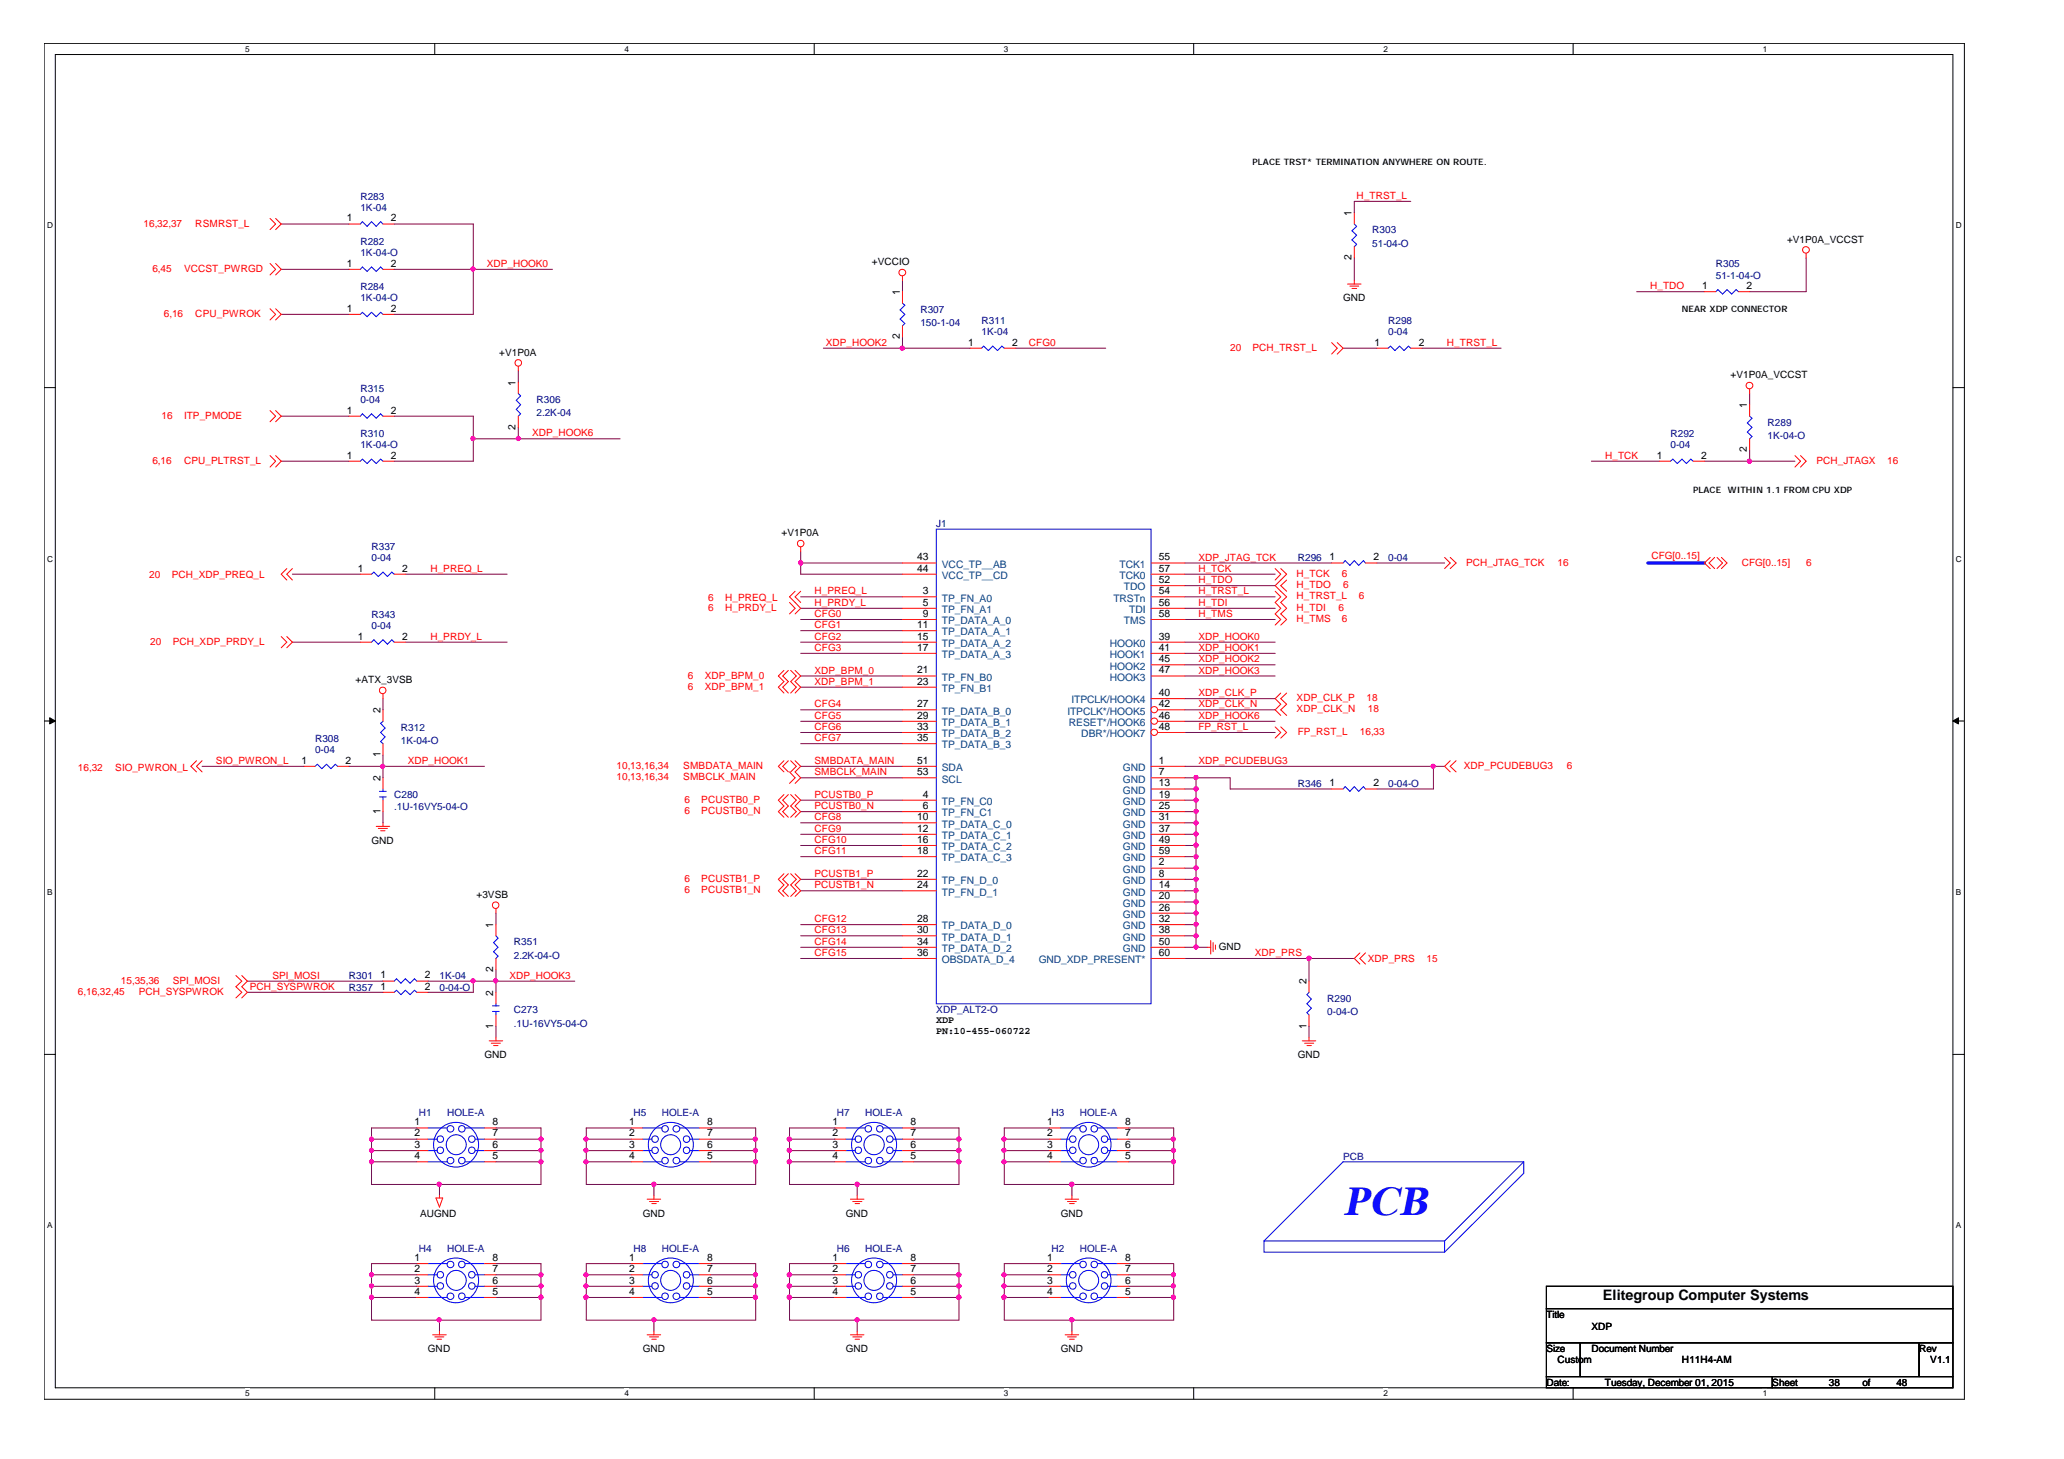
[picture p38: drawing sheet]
<svg xmlns="http://www.w3.org/2000/svg" width="297mm" height="210mm" viewBox="0 0 297 210" stroke-linecap="round" stroke-linejoin="round" font-family="sans-serif">
<defs><g id="words">
<text font-size="6.1" fill="#00f" x="193.3" y="174.8">PCB</text>
<text font-size="2.1" x="230.7" y="187">Elitegroup Computer Systems</text>
<g font-size="1.5">
<text x="49.9" y="31.8">1</text>
<text x="56.3" y="31.8">2</text>
<text x="194.5" y="31.1" transform="rotate(-90 194.5 31.1)">1</text>
<text x="49.9" y="38.4">1</text>
<text x="56.3" y="38.4">2</text>
<text x="194.5" y="37.4" transform="rotate(-90 194.5 37.4)">2</text>
<text x="245" y="41.6">1</text>
<text x="251.3" y="41.6">2</text>
<text x="49.9" y="44.8">1</text>
<text x="56.3" y="44.8">2</text>
<text x="129.5" y="42.5" transform="rotate(-90 129.5 42.5)">1</text>
<text x="129.5" y="48.8" transform="rotate(-90 129.5 48.8)">2</text>
<text x="139.3" y="49.7">1</text>
<text x="145.7" y="49.7">2</text>
<text x="197.8" y="49.7">1</text>
<text x="204.2" y="49.7">2</text>
<text x="49.9" y="59.5">1</text>
<text x="56.3" y="59.5">2</text>
<text x="74.2" y="55.5" transform="rotate(-90 74.2 55.5)">1</text>
<text x="251.4" y="58.7" transform="rotate(-90 251.4 58.7)">1</text>
<text x="49.9" y="66">1</text>
<text x="56.3" y="66">2</text>
<text x="74.2" y="61.8" transform="rotate(-90 74.2 61.8)">2</text>
<text x="238.5" y="66">1</text>
<text x="244.8" y="66">2</text>
<text x="251.4" y="65.1" transform="rotate(-90 251.4 65.1)">2</text>
<text x="51.5" y="82.2">1</text>
<text x="57.9" y="82.2">2</text>
<text x="132" y="80.6">43</text>
<text x="132" y="82.2">44</text>
<text x="166.8" y="80.6">55</text>
<text x="166.8" y="82.2">57</text>
<text x="166.8" y="83.9">52</text>
<text x="191.3" y="80.6">1</text>
<text x="197.7" y="80.6">2</text>
<text x="132.8" y="85.5">3</text>
<text x="132.8" y="87.1">5</text>
<text x="132.8" y="88.7">9</text>
<text x="166.8" y="87.1">56</text>
<text x="166.8" y="88.7">58</text>
<text x="166.8" y="85.5">54</text>
<text x="51.5" y="92">1</text>
<text x="57.9" y="92">2</text>
<text x="132" y="90.4">11</text>
<text x="132" y="92">15</text>
<text x="132" y="93.6">17</text>
<text x="166.8" y="92">39</text>
<text x="166.8" y="93.6">41</text>
<text x="166.8" y="95.3">45</text>
<text x="132" y="96.9">21</text>
<text x="132" y="98.5">23</text>
<text x="132" y="101.7">27</text>
<text x="166.8" y="100.1">40</text>
<text x="166.8" y="96.9">47</text>
<text x="166.8" y="101.7">42</text>
<text x="54.7" y="102.6" transform="rotate(-90 54.7 102.6)">2</text>
<text x="132" y="103.4">29</text>
<text x="132" y="105">33</text>
<text x="132" y="106.6">35</text>
<text x="166.8" y="103.4">46</text>
<text x="166.8" y="105">48</text>
<text x="43.4" y="109.9">1</text>
<text x="49.7" y="109.9">2</text>
<text x="54.7" y="112.4" transform="rotate(-90 54.7 112.4)">2</text>
<text x="54.7" y="108.9" transform="rotate(-90 54.7 108.9)">1</text>
<text x="132" y="109.9">51</text>
<text x="132" y="111.5">53</text>
<text x="166.8" y="109.9">1</text>
<text x="166.8" y="111.5">7</text>
<text x="166.8" y="113.1">13</text>
<text x="191.3" y="113.1">1</text>
<text x="197.7" y="113.1">2</text>
<text x="54.7" y="117.1" transform="rotate(-90 54.7 117.1)">1</text>
<text x="132" y="118">10</text>
<text x="132" y="119.6">12</text>
<text x="132.8" y="114.7">4</text>
<text x="132.8" y="116.4">6</text>
<text x="166.8" y="114.7">19</text>
<text x="166.8" y="116.4">25</text>
<text x="166.8" y="118">31</text>
<text x="166.8" y="119.6">37</text>
<text x="132" y="121.3">16</text>
<text x="132" y="122.9">18</text>
<text x="166.8" y="121.3">49</text>
<text x="166.8" y="122.9">59</text>
<text x="166.8" y="124.5">2</text>
<text x="132" y="126.1">22</text>
<text x="132" y="127.8">24</text>
<text x="166.8" y="126.1">8</text>
<text x="166.8" y="127.8">14</text>
<text x="166.8" y="129.4">20</text>
<text x="166.8" y="131">26</text>
<text x="71" y="133.5" transform="rotate(-90 71 133.5)">1</text>
<text x="132" y="132.6">28</text>
<text x="132" y="134.3">30</text>
<text x="132" y="135.9">34</text>
<text x="132" y="137.5">36</text>
<text x="166.8" y="137.5">60</text>
<text x="166.8" y="132.6">32</text>
<text x="166.8" y="134.3">38</text>
<text x="166.8" y="135.9">50</text>
<text x="54.8" y="140.8">1</text>
<text x="54.8" y="142.4">1</text>
<text x="61.1" y="140.8">2</text>
<text x="61.1" y="142.4">2</text>
<text x="71" y="143.3" transform="rotate(-90 71 143.3)">2</text>
<text x="71" y="139.8" transform="rotate(-90 71 139.8)">2</text>
<text x="188" y="141.6" transform="rotate(-90 188 141.6)">2</text>
<text x="71" y="148" transform="rotate(-90 71 148)">1</text>
<text x="188" y="148" transform="rotate(-90 188 148)">1</text>
<text x="59.6" y="161.9">1</text>
<text x="70.9" y="161.9">8</text>
<text x="90.6" y="161.9">1</text>
<text x="101.8" y="161.9">8</text>
<text x="119.8" y="161.9">1</text>
<text x="131" y="161.9">8</text>
<text x="150.7" y="161.9">1</text>
<text x="161.9" y="161.9">8</text>
<text x="59.6" y="163.5">2</text>
<text x="59.6" y="165.2">3</text>
<text x="59.6" y="166.8">4</text>
<text x="70.9" y="166.8">5</text>
<text x="70.9" y="165.2">6</text>
<text x="70.9" y="163.5">7</text>
<text x="90.6" y="163.5">2</text>
<text x="90.6" y="165.2">3</text>
<text x="90.6" y="166.8">4</text>
<text x="101.8" y="166.8">5</text>
<text x="101.8" y="165.2">6</text>
<text x="101.8" y="163.5">7</text>
<text x="119.8" y="163.5">2</text>
<text x="119.8" y="165.2">3</text>
<text x="119.8" y="166.8">4</text>
<text x="131" y="166.8">5</text>
<text x="131" y="165.2">6</text>
<text x="131" y="163.5">7</text>
<text x="150.7" y="163.5">2</text>
<text x="150.7" y="165.2">3</text>
<text x="150.7" y="166.8">4</text>
<text x="161.9" y="166.8">5</text>
<text x="161.9" y="165.2">6</text>
<text x="161.9" y="163.5">7</text>
<text x="59.6" y="181.4">1</text>
<text x="59.6" y="183">2</text>
<text x="59.6" y="184.7">3</text>
<text x="70.9" y="184.7">6</text>
<text x="70.9" y="183">7</text>
<text x="70.9" y="181.4">8</text>
<text x="90.6" y="181.4">1</text>
<text x="90.6" y="183">2</text>
<text x="90.6" y="184.7">3</text>
<text x="101.8" y="184.7">6</text>
<text x="101.8" y="183">7</text>
<text x="101.8" y="181.4">8</text>
<text x="119.8" y="181.4">1</text>
<text x="119.8" y="183">2</text>
<text x="119.8" y="184.7">3</text>
<text x="131" y="184.7">6</text>
<text x="131" y="183">7</text>
<text x="131" y="181.4">8</text>
<text x="150.7" y="181.4">1</text>
<text x="150.7" y="183">2</text>
<text x="150.7" y="184.7">3</text>
<text x="161.9" y="184.7">6</text>
<text x="161.9" y="183">7</text>
<text x="161.9" y="181.4">8</text>
<text x="59.6" y="186.3">4</text>
<text x="70.9" y="186.3">5</text>
<text x="90.6" y="186.3">4</text>
<text x="101.8" y="186.3">5</text>
<text x="119.8" y="186.3">4</text>
<text x="131" y="186.3">5</text>
<text x="150.7" y="186.3">4</text>
<text x="161.9" y="186.3">5</text>
</g>
<g font-size="1.5" fill="#004080">
<text x="135.6" y="81.7">VCC_TP__AB</text>
<text x="135.6" y="83.3">VCC_TP__CD</text>
<text x="161.1" y="81.7">TCK1</text>
<text x="161.1" y="83.3">TCK0</text>
<text x="135.6" y="86.5">TP_FN_A0</text>
<text x="135.6" y="88.2">TP_FN_A1</text>
<text x="135.6" y="89.8">TP_DATA_A_0</text>
<text x="160.2" y="86.5">TRSTn</text>
<text x="161.8" y="84.9">TDO</text>
<text x="161.8" y="89.8">TMS</text>
<text x="162.5" y="88.2">TDI</text>
<text x="135.6" y="91.4">TP_DATA_A_1</text>
<text x="135.6" y="93.1">TP_DATA_A_2</text>
<text x="135.6" y="94.7">TP_DATA_A_3</text>
<text x="159.7" y="93.1">HOOK0</text>
<text x="159.7" y="94.7">HOOK1</text>
<text x="135.6" y="97.9">TP_FN_B0</text>
<text x="135.6" y="99.5">TP_FN_B1</text>
<text x="154.2" y="101.2">ITPCLK/HOOK4</text>
<text x="159.7" y="96.3">HOOK2</text>
<text x="159.7" y="97.9">HOOK3</text>
<text x="135.6" y="102.8">TP_DATA_B_0</text>
<text x="135.6" y="104.5">TP_DATA_B_1</text>
<text x="135.6" y="106.1">TP_DATA_B_2</text>
<text x="135.6" y="107.7">TP_DATA_B_3</text>
<text x="153.6" y="102.8">ITPCLK*/HOOK5</text>
<text x="153.8" y="104.5">RESET*/HOOK6</text>
<text x="155.6" y="106.1">DBR*/HOOK7</text>
<text x="135.6" y="110.9">SDA</text>
<text x="135.6" y="112.6">SCL</text>
<text x="161.6" y="110.9">GND</text>
<text x="161.6" y="112.6">GND</text>
<text x="135.6" y="115.8">TP_FN_C0</text>
<text x="135.6" y="117.4">TP_FN_C1</text>
<text x="135.6" y="119.1">TP_DATA_C_0</text>
<text x="161.6" y="114.2">GND</text>
<text x="161.6" y="115.8">GND</text>
<text x="161.6" y="117.4">GND</text>
<text x="161.6" y="119.1">GND</text>
<text x="135.6" y="120.7">TP_DATA_C_1</text>
<text x="135.6" y="122.3">TP_DATA_C_2</text>
<text x="135.6" y="123.9">TP_DATA_C_3</text>
<text x="161.6" y="120.7">GND</text>
<text x="161.6" y="122.3">GND</text>
<text x="161.6" y="123.9">GND</text>
<text x="161.6" y="125.6">GND</text>
<text x="135.6" y="127.2">TP_FN_D_0</text>
<text x="135.6" y="128.8">TP_FN_D_1</text>
<text x="161.6" y="127.2">GND</text>
<text x="161.6" y="128.8">GND</text>
<text x="161.6" y="130.4">GND</text>
<text x="135.6" y="133.7">TP_DATA_D_0</text>
<text x="135.6" y="135.3">TP_DATA_D_1</text>
<text x="135.6" y="137">TP_DATA_D_2</text>
<text x="161.6" y="132.1">GND</text>
<text x="161.6" y="133.7">GND</text>
<text x="161.6" y="135.3">GND</text>
<text x="161.6" y="137">GND</text>
<text x="135.6" y="138.6">OBSDATA_D_4</text>
<text x="149.5" y="138.6">GND_XDP_PRESENT*</text>
</g>
<g font-size="1.4" fill="#000080">
<text x="51.9" y="28.7">R283</text>
<text x="51.9" y="35.2">R282</text>
<text x="51.9" y="30.3">1K-04</text>
<text x="197.5" y="33.6">R303</text>
<text x="197.5" y="35.5">51-04-O</text>
<text x="51.9" y="36.8">1K-04-O</text>
<text x="51.9" y="41.7">R284</text>
<text x="246.9" y="38.5">R305</text>
<text x="246.9" y="40.1">51-1-04-O</text>
<text x="51.9" y="43.3">1K-04-O</text>
<text x="132.5" y="45">R307</text>
<text x="132.5" y="46.9">150-1-04</text>
<text x="141.3" y="46.6">R311</text>
<text x="199.8" y="46.6">R298</text>
<text x="141.3" y="48.2">1K-04</text>
<text x="199.8" y="48.2">0-04</text>
<text x="51.9" y="56.4">R315</text>
<text x="51.9" y="58">0-04</text>
<text x="77.2" y="58">R306</text>
<text x="77.2" y="59.9">2.2K-04</text>
<text x="51.9" y="62.8">R310</text>
<text x="51.9" y="64.5">1K-04-O</text>
<text x="240.4" y="62.8">R292</text>
<text x="240.4" y="64.5">0-04</text>
<text x="254.4" y="61.2">R289</text>
<text x="254.4" y="63.2">1K-04-O</text>
<text x="134.7" y="75.8">J1</text>
<text x="53.5" y="79.1">R337</text>
<text x="53.5" y="80.7">0-04</text>
<text x="186.8" y="80.7">R296</text>
<text x="199.8" y="80.7">0-04</text>
<text x="53.5" y="88.9">R343</text>
<text x="53.5" y="90.5">0-04</text>
<text x="45.3" y="106.7">R308</text>
<text x="57.7" y="105.1">R312</text>
<text x="57.7" y="107.1">1K-04-O</text>
<text x="45.3" y="108.3">0-04</text>
<text x="186.8" y="113.3">R346</text>
<text x="199.8" y="113.3">0-04-O</text>
<text x="56.7" y="114.9">C280</text>
<text x="56.7" y="116.5">.1U-16VY5-04-O</text>
<text x="74" y="136">R351</text>
<text x="74" y="137.9">2.2K-04-O</text>
<text x="50.2" y="140.9">R301</text>
<text x="50.2" y="142.5">R357</text>
<text x="63.2" y="140.9">1K-04</text>
<text x="63.2" y="142.5">0-04-O</text>
<text x="74" y="145.8">C273</text>
<text x="74" y="147.7">.1U-16VY5-04-O</text>
<text x="134.7" y="145.8">XDP_ALT2-O</text>
<text x="191" y="144.1">R290</text>
<text x="191" y="146.1">0-04-O</text>
<text x="60.3" y="160.5">H1</text>
<text x="64.3" y="160.5">HOLE-A</text>
<text x="91.2" y="160.5">H5</text>
<text x="95.2" y="160.5">HOLE-A</text>
<text x="120.4" y="160.5">H7</text>
<text x="124.5" y="160.5">HOLE-A</text>
<text x="151.3" y="160.5">H3</text>
<text x="155.4" y="160.5">HOLE-A</text>
<text x="193.3" y="166.9">PCB</text>
<text x="60.3" y="180.1">H4</text>
<text x="64.3" y="180.1">HOLE-A</text>
<text x="91.2" y="180.1">H8</text>
<text x="95.2" y="180.1">HOLE-A</text>
<text x="120.4" y="180.1">H6</text>
<text x="124.5" y="180.1">HOLE-A</text>
<text x="151.3" y="180.1">H2</text>
<text x="155.4" y="180.1">HOLE-A</text>
</g>
<g font-size="1.4" fill="#f00">
<text x="195.2" y="28.6">H_TRST_L</text>
<text x="20.7" y="32.6">16,32,37</text>
<text x="28.1" y="32.6">RSMRST_L</text>
<text x="21.9" y="39.1">6,45</text>
<text x="26.5" y="39.1">VCCST_PWRGD</text>
<text x="70.1" y="38.4">XDP_HOOK0</text>
<text x="237.5" y="41.6">H_TDO</text>
<text x="23.6" y="45.6">6,16</text>
<text x="28.1" y="45.6">CPU_PWROK</text>
<text x="118.8" y="49.8">XDP_HOOK2</text>
<text x="148.1" y="49.8">CFG0</text>
<text x="177" y="50.5">20</text>
<text x="180.3" y="50.5">PCH_TRST_L</text>
<text x="208.2" y="49.8">H_TRST_L</text>
<text x="23.2" y="60.3">16</text>
<text x="26.5" y="60.3">ITP_PMODE</text>
<text x="76.6" y="62.8">XDP_HOOK6</text>
<text x="21.9" y="66.7">6,16</text>
<text x="26.5" y="66.7">CPU_PLTRST_L</text>
<text x="231" y="66">H_TCK</text>
<text x="261.4" y="66.7">PCH_JTAGX</text>
<text x="271.6" y="66.7">16</text>
<text x="21.5" y="83.2">20</text>
<text x="24.7" y="83.2">PCH_XDP_PREQ_L</text>
<text x="61.9" y="82.3">H_PREQ_L</text>
<text x="172.5" y="83.9">H_TDO</text>
<text x="172.5" y="82.3">H_TCK</text>
<text x="172.5" y="80.7">XDP_JTAG_TCK</text>
<text x="186.6" y="83">H_TCK</text>
<text x="193.1" y="83">6</text>
<text x="211" y="81.4">PCH_JTAG_TCK</text>
<text x="224.2" y="81.4">16</text>
<text x="237.7" y="80.5">CFG[0..15]</text>
<text x="250.7" y="81.4">CFG[0..15]</text>
<text x="259.9" y="81.4">6</text>
<text x="101.9" y="86.4">6</text>
<text x="101.9" y="87.9">6</text>
<text x="104.4" y="86.4">H_PREQ_L</text>
<text x="104.4" y="87.9">H_PRDY_L</text>
<text x="117.2" y="88.8">CFG0</text>
<text x="117.2" y="85.5">H_PREQ_L</text>
<text x="117.2" y="87.2">H_PRDY_L</text>
<text x="172.5" y="87.2">H_TDI</text>
<text x="172.5" y="88.8">H_TMS</text>
<text x="172.5" y="85.5">H_TRST_L</text>
<text x="186.6" y="84.6">H_TDO</text>
<text x="186.6" y="87.9">H_TDI</text>
<text x="186.6" y="89.5">H_TMS</text>
<text x="186.6" y="86.2">H_TRST_L</text>
<text x="192.6" y="87.9">6</text>
<text x="193.1" y="89.5">6</text>
<text x="193.3" y="84.6">6</text>
<text x="195.5" y="86.2">6</text>
<text x="21.6" y="92.8">20</text>
<text x="24.8" y="92.8">PCH_XDP_PRDY_L</text>
<text x="61.9" y="92">H_PRDY_L</text>
<text x="117.2" y="90.4">CFG1</text>
<text x="117.2" y="92">CFG2</text>
<text x="117.2" y="93.7">CFG3</text>
<text x="172.5" y="92">XDP_HOOK0</text>
<text x="172.5" y="95.3">XDP_HOOK2</text>
<text x="172.5" y="93.7">XDP_HOOK1</text>
<text x="99" y="97.6">6</text>
<text x="99" y="99.2">6</text>
<text x="101.4" y="97.6">XDP_BPM_0</text>
<text x="101.4" y="99.2">XDP_BPM_1</text>
<text x="117.2" y="96.9">XDP_BPM_0</text>
<text x="117.2" y="98.5">XDP_BPM_1</text>
<text x="117.2" y="101.8">CFG4</text>
<text x="172.5" y="100.2">XDP_CLK_P</text>
<text x="172.5" y="101.8">XDP_CLK_N</text>
<text x="172.5" y="96.9">XDP_HOOK3</text>
<text x="186.6" y="100.9">XDP_CLK_P</text>
<text x="196.7" y="100.9">18</text>
<text x="117.2" y="103.4">CFG5</text>
<text x="117.2" y="105">CFG6</text>
<text x="117.2" y="106.7">CFG7</text>
<text x="172.5" y="103.4">XDP_HOOK6</text>
<text x="172.5" y="105">FP_RST_L</text>
<text x="186.6" y="102.5">XDP_CLK_N</text>
<text x="186.8" y="105.8">FP_RST_L</text>
<text x="195.7" y="105.8">16,33</text>
<text x="196.8" y="102.5">18</text>
<text x="11.2" y="111">16,32</text>
<text x="16.6" y="111">SIO_PWRON_L</text>
<text x="31.1" y="109.9">SIO_PWRON_L</text>
<text x="58.7" y="109.9">XDP_HOOK1</text>
<text x="88.7" y="110.6">10,13,16,34</text>
<text x="88.7" y="112.3">10,13,16,34</text>
<text x="98.3" y="110.6">SMBDATA_MAIN</text>
<text x="98.3" y="112.3">SMBCLK_MAIN</text>
<text x="117.2" y="109.9">SMBDATA_MAIN</text>
<text x="117.2" y="111.6">SMBCLK_MAIN</text>
<text x="172.5" y="109.9">XDP_PCUDEBUG3</text>
<text x="210.7" y="110.6">XDP_PCUDEBUG3</text>
<text x="225.5" y="110.6">6</text>
<text x="98.5" y="115.5">6</text>
<text x="98.5" y="117.2">6</text>
<text x="100.9" y="115.5">PCUSTB0_P</text>
<text x="100.9" y="117.2">PCUSTB0_N</text>
<text x="117.2" y="114.8">PCUSTB0_P</text>
<text x="117.2" y="116.4">PCUSTB0_N</text>
<text x="117.2" y="118">CFG8</text>
<text x="117.2" y="119.7">CFG9</text>
<text x="117.2" y="121.3">CFG10</text>
<text x="117.2" y="122.9">CFG11</text>
<text x="98.5" y="126.9">6</text>
<text x="98.5" y="128.5">6</text>
<text x="100.9" y="126.9">PCUSTB1_P</text>
<text x="100.9" y="128.5">PCUSTB1_N</text>
<text x="117.2" y="126.2">PCUSTB1_P</text>
<text x="117.2" y="127.8">PCUSTB1_N</text>
<text x="117.2" y="132.7">CFG12</text>
<text x="117.2" y="134.3">CFG13</text>
<text x="117.2" y="135.9">CFG14</text>
<text x="117.2" y="137.6">CFG15</text>
<text x="180.6" y="137.6">XDP_PRS</text>
<text x="11.2" y="143.1">6,16,32,45</text>
<text x="17.4" y="141.5">15,35,36</text>
<text x="20" y="143.1">PCH_SYSPWROK</text>
<text x="24.8" y="141.5">SPI_MOSI</text>
<text x="35.9" y="142.4">PCH_SYSPWROK</text>
<text x="39.2" y="140.8">SPI_MOSI</text>
<text x="73.3" y="140.8">XDP_HOOK3</text>
<text x="196.8" y="138.4">XDP_PRS</text>
<text x="205.3" y="138.4">15</text>
</g>
<g font-size="1.4">
<text x="257.2" y="34.9">+V1P0A_VCCST</text>
<text x="125.5" y="38.2">+VCCIO</text>
<text x="193.3" y="43.3">GND</text>
<text x="71.8" y="51.2">+V1P0A</text>
<text x="249" y="54.4">+V1P0A_VCCST</text>
<text x="112.5" y="77.1">+V1P0A</text>
<text x="51.2" y="98.3">+ATX_3VSB</text>
<text x="53.5" y="121.4">GND</text>
<text x="68.6" y="129.2">+3VSB</text>
<text x="175.4" y="136.7">GND</text>
<text x="134.7" y="147.2">XDP</text>
<text x="134.7" y="148.7">PN:10-455-060722</text>
<text x="69.7" y="152.2">GND</text>
<text x="186.8" y="152.2">GND</text>
<text x="60.5" y="175">AUGND</text>
<text x="92.5" y="175">GND</text>
<text x="121.8" y="175">GND</text>
<text x="152.7" y="175">GND</text>
<text x="222.5" y="189.6">Title</text>
<text x="229" y="191.3">XDP</text>
<text x="61.6" y="194.5">GND</text>
<text x="92.5" y="194.5">GND</text>
<text x="121.8" y="194.5">GND</text>
<text x="152.7" y="194.5">GND</text>
<text x="222.5" y="194.5">Size</text>
<text x="224.2" y="196.1">Custom</text>
<text x="229" y="194.5">Document Number</text>
<text x="242.1" y="196.1">H11H4-AM</text>
<text x="276.2" y="194.5">Rev</text>
<text x="277.8" y="196.1">V1.1</text>
<text x="222.5" y="199.4">Date:</text>
<text x="231" y="199.4">Tuesday, December 01, 2015</text>
<text x="255.1" y="199.4">Sheet</text>
<text x="263.2" y="199.4">38</text>
<text x="268.1" y="199.4">of</text>
<text x="272.9" y="199.4">48</text>
</g>
<g font-size="1.3">
<text x="180.3" y="23.8">PLACE TRST* TERMINATION ANYWHERE ON ROUTE.</text>
<text x="242.1" y="44.9">NEAR XDP CONNECTOR</text>
<text x="243.7" y="70.9">PLACE</text>
<text x="248.7" y="70.9">WITHIN 1.1 FROMCPU XDP</text>
</g>
<g font-size="1.2">
<text x="35.3" y="7.5">5</text>
<text x="89.9" y="7.5">4</text>
<text x="144.5" y="7.5">3</text>
<text x="199.1" y="7.5">2</text>
<text x="253.7" y="7.5">1</text>
<text x="6.8" y="32.9">D</text>
<text x="281.5" y="32.9">D</text>
<text x="6.8" y="80.8">C</text>
<text x="281.5" y="80.8">C</text>
<text x="6.8" y="128.7">B</text>
<text x="281.5" y="128.7">B</text>
<text x="6.8" y="176.7">A</text>
<text x="281.5" y="176.7">A</text>
<text x="35.3" y="200.9">5</text>
<text x="89.9" y="200.9">4</text>
<text x="144.5" y="200.9">3</text>
<text x="199.1" y="200.9">2</text>
<text x="253.7" y="200.9">1</text>
</g>
</g></defs>
<path d="M6.3 6.2h276.4v195.1h-276.4zM8 7.8h273.1v191.9h-273.1z" fill="none" stroke="#000" stroke-width=".14"/>
<g fill="#fff">
<path d="M35.3 6.4h.6v1.3h-.6z"/>
<path d="M35.3 199.8h.6v1.3h-.6z"/>
</g>
<path d="M62.6 6.2v1.6M62.6 199.7v1.6" fill="none" stroke="#000" stroke-width=".14"/>
<g fill="#fff">
<path d="M89.9 6.4h.6v1.3h-.6z"/>
<path d="M89.9 199.8h.6v1.3h-.6z"/>
</g>
<path d="M117.2 6.2v1.6M117.2 199.7v1.6" fill="none" stroke="#000" stroke-width=".14"/>
<g fill="#fff">
<path d="M144.5 6.4h.6v1.3h-.6z"/>
<path d="M144.5 199.8h.6v1.3h-.6z"/>
</g>
<path d="M171.8 6.2v1.6M171.8 199.7v1.6" fill="none" stroke="#000" stroke-width=".14"/>
<g fill="#fff">
<path d="M199.1 6.4h.6v1.3h-.6z"/>
<path d="M199.1 199.8h.6v1.3h-.6z"/>
</g>
<path d="M226.4 6.2v1.6M226.4 199.7v1.6" fill="none" stroke="#000" stroke-width=".14"/>
<g fill="#fff">
<path d="M253.7 6.4h.6v1.3h-.6z"/>
<path d="M253.7 199.8h.6v1.3h-.6z"/>
<path d="M6.8 31.8h.8v1.3h-.8z"/>
<path d="M281.5 31.8h.8v1.3h-.8z"/>
<path d="M6.8 79.7h.8v1.3h-.8z"/>
<path d="M281.5 79.7h.8v1.3h-.8z"/>
</g>
<path d="M6.3 55.8h1.7M281.1 55.8h1.6" fill="none" stroke="#000" stroke-width=".14"/>
<g fill="#fff">
<path d="M6.8 127.6h.7v1.4h-.7z"/>
<path d="M281.5 127.6h.7v1.4h-.7z"/>
</g>
<path d="M6.3 103.7h1.7M281.1 103.7h1.6" fill="none" stroke="#000" stroke-width=".14"/>
<g fill="#000" stroke="#000" stroke-width=".14">
<path d="M7.2 103.3l.8 .4-.8 .5z" fill-rule="evenodd"/>
<path d="M281.1 103.7l.8-.4v.9z" fill-rule="evenodd"/>
</g>
<g fill="#fff">
<path d="M6.8 175.6h.7v1.4h-.7z"/>
<path d="M281.5 175.6h.7v1.4h-.7z"/>
</g>
<path d="M6.3 151.7h1.7M281.1 151.7h1.6M222.5 185.1h58.6v3.2h-58.6zM222.5 188.3h58.6v4.9h-58.6zM222.5 193.2h4.9v4.8h-4.9zM222.5 198h32.6v1.7h-32.6zM227.4 193.2h48.8v4.8h-48.8zM255.1 198h26v1.7h-26zM276.2 193.2h4.9v4.8h-4.9z" fill="none" stroke="#000" stroke-width=".14"/>
<g fill="none" stroke="#800040" stroke-width=".14">
<path d="M40.5 32.2h9.7M40.5 38.7h9.7M56.7 32.2h11.4v13h-11.4M56.7 38.7h22.8M194.9 37.1v3.3M203 29h-8.1v1.6M259.9 37.1v4.9h-8.1M40.5 45.2h9.7M40.5 59.9h9.7M56.7 59.9h11.4v6.5h-11.4M74.6 53.4v1.6M118.5 50.1h21.1"/>
<path d="M129.9 40.4v1.6M129.9 48.5v1.6M146.1 50.1h13M193.3 50.1h4.9M204.6 50.1h11.4M235.5 42h9.8M251.8 56.6v1.6M40.5 66.4h9.7M68.1 63.1h21.1M74.6 61.5v1.6M115.2 79.4v3.2h14.7M229 66.4h9.8"/>
<path d="M245.3 66.4h13M251.8 64.7v1.7M42.1 92.4h9.8M42.1 82.6h9.8M58.3 92.4h14.7M58.3 82.6h14.7M115.2 97.3h14.7M115.2 98.9h14.7M115.2 92.4h14.7M115.2 89.1h14.7M115.2 90.7h14.7M115.2 94h14.7"/>
<path d="M115.2 81h14.7M115.2 85.9h14.7M115.2 87.5h14.7M170.5 97.3h13M170.5 92.4h13M170.5 89.1h13M170.5 94h13M170.5 81h21.1M170.5 82.6h13M170.5 85.9h13M170.5 87.5h13M170.5 84.3h13"/>
<path d="M170.5 95.6h13M198.2 81h9.7M29.1 110.3h14.6M50.2 110.3h19.5M55.1 100.5v1.6M55.1 108.6v3.3M55.1 116.8v1.6M115.2 115.1h14.7M115.2 116.8h14.7M115.2 103.8h14.7M115.2 110.3h14.7M115.2 102.1h14.7"/>
<path d="M115.2 105.4h14.7M115.2 107h14.7M115.2 111.9h14.7M115.2 118.4h14.7M170.5 115.1h1.6M170.5 116.8h1.6M170.5 103.8h13M170.5 110.3h37.4M170.5 113.5h1.6M170.5 111.9h6.5v1.6h14.6M170.5 102.1h13M170.5 105.4h13"/>
<path d="M170.5 118.4h1.6M170.5 100.5h13M172.1 111.9v24.4M206.3 110.3v3.2h-8.1M71.4 131.4v1.6M71.4 139.5v3.3M115.2 126.5h14.7M115.2 128.2h14.7M115.2 120h14.7M115.2 121.6h14.7M115.2 123.2h14.7M115.2 133h14.7"/>
<path d="M115.2 134.6h14.7M115.2 136.3h14.7M115.2 137.9h14.7M170.5 126.5h1.6M170.5 128.2h1.6M170.5 120h1.6M170.5 121.6h1.6M170.5 123.2h1.6M170.5 133h1.6M170.5 134.6h1.6M170.5 136.3h3.3M170.5 137.9h24.4"/>
<path d="M170.5 124.9h1.6M170.5 129.8h1.6M170.5 131.4h1.6M188.4 137.9v3.3M35.6 142.8h19.5M35.6 141.2h19.5M61.6 141.2h21.1M68.1 141.2v1.6h-6.5M71.4 147.6v1.7M188.4 147.6v1.7M53.5 167.1h6.5M53.5 165.5h6.5"/>
<path d="M53.5 163.9h6.5M60 162.3h-6.5v8.1h24.4v-8.1h-6.5M63.2 170.4v1.6M71.4 167.1h6.5M71.4 165.5h6.5M71.4 163.9h6.5M84.4 167.1h6.4M84.4 165.5h6.4M84.4 163.9h6.4M90.8 162.3h-6.4v8.1h24.4v-8.1h-6.6M94.1 170.4v1.6M102.2 167.1h6.6"/>
<path d="M102.2 165.5h6.6M102.2 163.9h6.6M113.6 167.1h6.5M113.6 165.5h6.5M113.6 163.9h6.5M120.1 162.3h-6.5v8.1h24.4v-8.1h-6.5M123.4 170.4v1.6M131.5 167.1h6.5M131.5 165.5h6.5M131.5 163.9h6.5M144.5 167.1h6.5M144.5 165.5h6.5"/>
<path d="M144.5 163.9h6.5M151 162.3h-6.5v8.1h24.4v-8.1h-6.5M154.3 170.4v1.6M162.4 167.1h6.5M162.4 165.5h6.5M162.4 163.9h6.5M53.5 186.7h6.5M53.5 185.1h6.5M53.5 183.4h6.5M60 181.8h-6.5v8.1h24.4v-8.1h-6.5M63.2 189.9v1.6M71.4 186.7h6.5"/>
<path d="M71.4 185.1h6.5M71.4 183.4h6.5M84.4 186.7h6.4M84.4 185.1h6.4M84.4 183.4h6.4M90.8 181.8h-6.4v8.1h24.4v-8.1h-6.6M94.1 189.9v1.6M102.2 186.7h6.6M102.2 185.1h6.6M102.2 183.4h6.6M113.6 186.7h6.5M113.6 185.1h6.5"/>
<path d="M113.6 183.4h6.5M120.1 181.8h-6.5v8.1h24.4v-8.1h-6.5M123.4 189.9v1.6M131.5 186.7h6.5M131.5 185.1h6.5M131.5 183.4h6.5M144.5 186.7h6.5M144.5 185.1h6.5M144.5 183.4h6.5M151 181.8h-6.5v8.1h24.4v-8.1h-6.5M154.3 189.9v1.6M162.4 186.7h6.5"/>
<path d="M162.4 185.1h6.5M162.4 183.4h6.5"/>
</g>
<g fill="#f0f" stroke="#f0f" stroke-width=".14">
<circle cx="68.1" cy="38.7" r=".3"/>
<circle cx="68.1" cy="63.1" r=".3"/>
<circle cx="74.6" cy="63.1" r=".3"/>
<circle cx="206.2" cy="110.2" r=".3"/>
<circle cx="172.1" cy="113.5" r=".31"/>
<circle cx="172.1" cy="115.1" r=".3"/>
<circle cx="172.1" cy="116.7" r=".3"/>
<circle cx="172.1" cy="118.4" r=".3"/>
<circle cx="172.1" cy="120" r=".3"/>
<circle cx="172.1" cy="121.6" r=".31"/>
<circle cx="172.1" cy="123.2" r=".3"/>
<circle cx="172.1" cy="124.9" r=".3"/>
<circle cx="172.1" cy="126.5" r=".3"/>
<circle cx="172.1" cy="128.1" r=".3"/>
<circle cx="172.1" cy="131.4" r=".3"/>
<circle cx="172.1" cy="129.7" r=".31"/>
<circle cx="172.1" cy="134.6" r=".3"/>
<circle cx="172.1" cy="133" r=".3"/>
<circle cx="172.1" cy="136.2" r=".3"/>
<circle cx="188.4" cy="137.9" r=".31"/>
<circle cx="115.2" cy="81" r=".31"/>
<circle cx="129.9" cy="50.1" r=".31"/>
<circle cx="172.1" cy="111.9" r=".3"/>
<circle cx="251.8" cy="66.3" r=".31"/>
<circle cx="55.1" cy="110.2" r=".3"/>
<circle cx="71.3" cy="141.1" r=".3"/>
<circle cx="68.1" cy="141.1" r=".3"/>
<circle cx="53.5" cy="165.5" r=".3"/>
<circle cx="77.9" cy="165.5" r=".3"/>
<circle cx="77.9" cy="167.1" r=".3"/>
<circle cx="77.9" cy="163.9" r=".3"/>
<circle cx="63.2" cy="170.4" r=".31"/>
<circle cx="53.5" cy="167.1" r=".3"/>
<circle cx="53.5" cy="163.9" r=".3"/>
<circle cx="53.5" cy="185" r=".3"/>
<circle cx="77.9" cy="185" r=".3"/>
<circle cx="77.8" cy="186.6" r=".31"/>
<circle cx="77.9" cy="183.4" r=".3"/>
<circle cx="63.2" cy="189.9" r=".3"/>
<circle cx="53.5" cy="186.6" r=".31"/>
<circle cx="53.5" cy="183.4" r=".3"/>
<circle cx="84.3" cy="165.5" r=".3"/>
<circle cx="108.7" cy="165.5" r=".3"/>
<circle cx="108.7" cy="167.1" r=".3"/>
<circle cx="108.7" cy="163.9" r=".3"/>
<circle cx="94.1" cy="170.4" r=".31"/>
<circle cx="84.3" cy="167.1" r=".3"/>
<circle cx="84.3" cy="163.9" r=".3"/>
<circle cx="84.3" cy="185" r=".3"/>
<circle cx="108.7" cy="185" r=".3"/>
<circle cx="108.7" cy="186.6" r=".31"/>
<circle cx="108.7" cy="183.4" r=".3"/>
<circle cx="94.1" cy="189.9" r=".3"/>
<circle cx="84.3" cy="186.6" r=".31"/>
<circle cx="84.3" cy="183.4" r=".3"/>
<circle cx="113.6" cy="165.5" r=".31"/>
<circle cx="138" cy="165.5" r=".31"/>
<circle cx="138" cy="167.1" r=".31"/>
<circle cx="138" cy="163.9" r=".31"/>
<circle cx="123.3" cy="170.4" r=".31"/>
<circle cx="113.6" cy="167.1" r=".31"/>
<circle cx="113.6" cy="163.9" r=".31"/>
<circle cx="113.6" cy="185" r=".31"/>
<circle cx="138" cy="185" r=".31"/>
<circle cx="138" cy="186.6" r=".32"/>
<circle cx="138" cy="183.4" r=".31"/>
<circle cx="123.4" cy="189.9" r=".3"/>
<circle cx="113.6" cy="186.6" r=".32"/>
<circle cx="113.6" cy="183.4" r=".31"/>
<circle cx="144.5" cy="165.5" r=".3"/>
<circle cx="168.9" cy="165.5" r=".3"/>
<circle cx="168.9" cy="167.1" r=".3"/>
<circle cx="168.9" cy="163.9" r=".3"/>
<circle cx="154.2" cy="170.4" r=".32"/>
<circle cx="144.5" cy="167.1" r=".3"/>
<circle cx="144.5" cy="163.9" r=".3"/>
<circle cx="144.5" cy="185" r=".3"/>
<circle cx="168.9" cy="185" r=".3"/>
<circle cx="168.9" cy="186.6" r=".31"/>
<circle cx="168.9" cy="183.4" r=".3"/>
<circle cx="154.2" cy="189.9" r=".31"/>
<circle cx="144.5" cy="186.6" r=".31"/>
<circle cx="144.5" cy="183.4" r=".3"/>
</g>
<path d="M237.2 81h8.1" fill="none" stroke="#00f" stroke-width=".47"/>
<g fill="none" stroke="#f00" stroke-width=".14">
<path d="M38.9 37.9l.8 .8-.8 .9M38.9 31.4l.8 .8-.8 .8M39.7 37.9l.8 .8-.8 .9M39.7 31.4l.8 .8-.8 .8M50.2 38.7h1.7M55.1 38.7h1.6M129.9 39.7v.7M194.9 30.6v1.6M194.9 35.5v1.6M259.9 36.5v.6M38.9 44.4l.8 .8-.8 .8M38.9 59.1l.8 .8-.8 .8"/>
<path d="M39.7 44.4l.8 .8-.8 .8M39.7 59.1l.8 .8-.8 .8M50.2 45.2h1.7M55.1 45.2h1.6M74.6 52.7v.7M74.6 55v1.6M74.6 59.9v1.6M139.6 50.1h1.7M144.5 50.1h1.6M191.6 49.3l.8 .8-.8 .8M192.4 49.3l.9 .8-.9 .8M193.9 40.9h2"/>
<path d="M194.3 41.2h1.2M194.6 41.5h.6M194.9 40.4v.5M245.3 42h1.6M250.2 42h1.6M251.8 56v.6M251.8 58.2v1.7M38.9 65.5l.8 .9-.8 .8M39.7 65.5l.8 .9-.8 .8M50.2 66.4h1.7M55.1 66.4h1.6M115.2 78.7v.7"/>
<path d="M238.8 66.4h1.6M243.7 66.4h1.6M251.8 63.1v1.6M258.3 65.5l.8 .9-.8 .8M259.1 65.5l.8 .9-.8 .8M40.5 91.6l.8 .8-.8 .8M41.3 81.8l-.8 .8 .8 .9M41.3 91.6l.8 .8-.8 .8M42.1 81.8l-.8 .8 .8 .9M51.9 92.4h1.6M51.9 82.6h1.6M55.1 99.8v.7"/>
<path d="M56.7 92.4h1.6M56.7 82.6h1.6M112.8 96.4l-.8 .9 .8 .8-.8 .8 .8 .8M113.5 96.4l-.9 .9 .9 .8-.9 .8 .9 .8M113.6 86.7l.8 .8-.8 .8M113.8 96.4l.8 .9-.8 .8 .8 .8-.8 .8M114.4 96.4l.8 .9-.8 .8 .8 .8-.8 .8M114.4 85.1l-.8 .8 1.6 1.6-.8 .8M115.2 85.1l-.8 .8 .8 .8M129.9 81h4.8M129.9 92.4h4.8M129.9 82.6h4.8"/>
<path d="M129.9 85.9h4.8M129.9 87.5h4.8M129.9 89.1h4.8M129.9 90.7h4.8M129.9 94h4.8M129.9 97.3h4.8M129.9 98.9h4.8M165.7 81h4.8M165.7 92.4h4.8M165.7 82.6h4.8M165.7 85.9h4.8M165.7 87.5h4.8"/>
<path d="M165.7 89.1h4.8M165.7 94h4.8M165.7 97.3h4.8M165.7 84.3h4.8M165.7 95.6h4.8M183.5 85.1l.8 .8-.8 .8 .8 .8-.8 .8 .8 .8-.8 .8M183.5 81.8l.8 .8-.8 .9M184.3 81.8l.9 .8-1.7 1.7 1.7 1.6-.9 .8 .9 .8-.9 .8 .9 .8-.9 .8M184.3 99.7l-.8 .8 .8 .8-.8 .8 .8 .8M185.2 83.5l-.9 .8 .9 .8M185.2 99.7l-.9 .8 .9 .8-.9 .8 .9 .8M191.6 81h1.7"/>
<path d="M196.5 81h1.7M207.9 80.2l.8 .8-.8 .8M208.7 80.2l.8 .8-.8 .8M246.1 80.2l-.8 .8 .8 .8M246.8 80.2l-.8 .8 .8 .8M247.1 80.2l.8 .8-.8 .8M247.7 80.2l.8 .8-.8 .8M28.3 109.4l-.8 .9 .8 .8M29.1 109.4l-.8 .9 .8 .8M43.7 110.3h1.6M48.6 110.3h1.6M54.1 118.9h2"/>
<path d="M54.4 119.2h1.4M54.8 119.5h.6M55.1 102.1v1.7M55.1 107v1.6M55.1 118.4v.5M112.8 114.3l-.8 .8 .8 .9-.8 .8 .8 .8M112.8 109.4l-.8 .9 .8 .8M113.5 114.3l-.9 .8 .9 .9-.9 .8 .9 .8M113.5 109.4l-.9 .9 .9 .8M113.6 111.1l.8 .8-.8 .8M113.8 114.3l.8 .8-.8 .9 .8 .8-.8 .8M113.8 109.4l.8 .9-.8 .8"/>
<path d="M114.4 114.3l.8 .8-.8 .9 .8 .8-.8 .8M114.4 109.4l.8 .9-.8 .8 .8 .8-.8 .8M129.9 110.3h4.8M129.9 102.1h4.8M129.9 103.8h4.8M129.9 105.4h4.8M129.9 107h4.8M129.9 111.9h4.8M129.9 115.1h4.8M129.9 116.8h4.8M129.9 118.4h4.8M165.7 110.3h4.8"/>
<path d="M165.7 113.5h4.8M165.7 111.9h4.8M165.7 115.1h4.8M165.7 116.8h4.8M165.7 118.4h4.8M165.7 100.5h4.8M183.5 104.6l.8 .8-.8 .8M184.3 104.6l.9 .8-.9 .8M191.6 113.5h1.7M196.5 113.5h1.7M208.7 109.4l-.8 .9 .8 .8M209.5 109.4l-.8 .9 .8 .8"/>
<path d="M71.4 130.7v.7M112.8 125.7l-.8 .8 .8 .8-.8 .9 .8 .8M113.5 125.7l-.9 .8 .9 .8-.9 .9 .9 .8M113.8 125.7l.8 .8-.8 .8 .8 .9-.8 .8M114.4 125.7l.8 .8-.8 .8 .8 .9-.8 .8M129.9 136.3h4.8M129.9 120h4.8M129.9 121.6h4.8M129.9 123.2h4.8M129.9 126.5h4.8M129.9 128.2h4.8M129.9 133h4.8"/>
<path d="M129.9 134.6h4.8M129.9 137.9h4.8M165.7 136.3h4.8M165.7 120h4.8M165.7 121.6h4.8M165.7 123.2h4.8M165.7 126.5h4.8M165.7 128.2h4.8M165.7 133h4.8M165.7 134.6h4.8M165.7 137.9h4.8M165.7 124.9h4.8"/>
<path d="M165.7 129.8h4.8M165.7 131.4h4.8M173.8 136.3h.4M174.2 135.3v2M174.6 135.6v1.3M174.9 135.9v.7M195.7 137.1l-.8 .8 .8 .8M196.5 137.1l-.8 .8 .8 .8M34 140.3l.8 .9-.8 .8 .8 .8-.8 .8M34.8 140.3l.8 .9-.8 .8 .8 .8-.8 .8M70.4 149.7h1.9M70.7 150.1h1.3"/>
<path d="M71 150.4h.7M71.4 149.3v.4M187.4 149.7h2M187.7 150.1h1.4M188.1 150.4h.6M188.4 141.2v1.6M188.4 146v1.6M188.4 149.3v.4M62.7 172.4h1l-.5 1.3zM63.2 172v.4M93.1 172.5h2M93.5 172.9h1.3"/>
<path d="M93.8 173.2h.6M94.1 172v.5M120.1 162.3h1.7M120.1 163.9h1.7M120.1 165.5h1.7M120.1 167.1h1.7M122.4 172.5h1.9M122.7 172.9h1.3M123.1 173.2h.6M123.4 172v.5M129.9 162.3h1.6M129.9 163.9h1.6"/>
<path d="M129.9 165.5h1.6M129.9 167.1h1.6M151 162.3h1.7M151 163.9h1.7M151 165.5h1.7M151 167.1h1.7M153.3 172.5h1.9M153.6 172.9h1.3M153.9 173.2h.7M154.3 172v.5M160.8 162.3h1.6M160.8 163.9h1.6"/>
<path d="M160.8 165.5h1.6M160.8 167.1h1.6M60 181.8h1.6M60 183.4h1.6M60 185.1h1.6M60 186.7h1.6M62.3 192h1.9M62.6 192.3h1.3M62.9 192.7h.6M63.2 191.5v.5M69.7 181.8h1.7M69.7 183.4h1.7"/>
<path d="M69.7 185.1h1.7M69.7 186.7h1.7M90.8 181.8h1.7M90.8 183.4h1.7M90.8 185.1h1.7M90.8 186.7h1.7M93.1 192h2M93.5 192.3h1.3M93.8 192.7h.6M94.1 191.5v.5M100.6 181.8h1.6M100.6 183.4h1.6"/>
<path d="M100.6 185.1h1.6M100.6 186.7h1.6M122.4 192h1.9M122.7 192.3h1.3M123.1 192.7h.6M123.4 191.5v.5M153.3 192h1.9M153.6 192.3h1.3M153.9 192.7h.7M154.3 191.5v.5"/>
<circle cx="129.9" cy="39.2" r=".48"/>
<circle cx="259.9" cy="36" r=".48"/>
<circle cx="74.6" cy="52.2" r=".47"/>
<circle cx="251.8" cy="55.5" r=".48"/>
<circle cx="115.2" cy="78.2" r=".47"/>
<circle cx="55.1" cy="99.3" r=".47"/>
<circle cx="71.3" cy="130.2" r=".47"/>
</g>
<g fill="none" stroke="#00f" stroke-width=".14">
<path d="M51.9 38.7l.3-.3 .6 .6 .7-.6 .6 .6 .7-.6 .3 .3M194.9 32.2l.3 .4-.6 .6 .6 .6-.6 .7 .6 .7-.3 .3M51.9 45.2l.3-.3 .6 .7 .7-.7 .6 .7 .7-.7 .3 .3M74.6 56.6l.3 .4-.6 .6 .6 .6-.6 .7 .6 .6-.3 .4M141.3 50.1l.3-.3 .6 .6 .7-.6 .7 .6 .6-.6 .3 .3M246.9 42l.3-.3 .7 .6 .6-.6 .7 .6 .7-.6 .3 .3M251.8 59.9l.3 .3-.6 .6 .6 .7-.6 .7 .6 .6-.3 .3M51.9 66.4l.3-.3 .6 .6 .7-.6 .6 .6 .7-.6 .3 .3M134.7 76.1h31v68.3h-31zM240.4 66.4l.3-.3 .7 .6 .7-.6 .6 .6 .6-.6 .4 .3M53.5 92.4l.3-.4 .6 .7 .7-.7 .7 .7 .6-.7 .3 .4M53.5 82.6l.3-.3 .6 .6 .7-.6 .7 .6 .6-.6 .3 .3"/>
<path d="M193.3 81l.3-.3 .7 .6 .6-.6 .6 .6 .7-.6 .3 .3M45.3 110.3l.4-.3 .6 .6 .7-.6 .6 .6 .7-.6 .3 .3M55.1 103.8l-.3 .3 .6 .6-.6 .7 .6 .6-.6 .7 .3 .3M193.3 113.5l.3-.3 .7 .6 .6-.6 .6 .6 .7-.6 .3 .3M188.4 142.8l-.3 .3 .6 .6-.6 .7 .6 .6-.6 .7 .3 .3M121.8 162.3h2.7M121.8 163.9h1.3M121.8 165.5h1.3M121.8 167.1h2.7M127.1 162.3h2.8M127.1 167.1h2.8M128.6 163.9h1.3"/>
<path d="M128.6 165.5h1.3M152.7 162.3h2.7M152.7 163.9h1.2M152.7 165.5h1.2M152.7 167.1h2.7M158 162.3h2.8M158 167.1h2.8M159.5 163.9h1.3M159.5 165.5h1.3M61.6 181.8h2.7M61.6 183.4h1.3M61.6 185.1h1.3"/>
<path d="M61.6 186.7h2.7M67 181.8h2.7M67 186.7h2.7M68.4 183.4h1.3M68.4 185.1h1.3M92.5 181.8h2.7M92.5 183.4h1.3M92.5 185.1h1.3M92.5 186.7h2.7M97.9 181.8h2.7M97.9 186.7h2.7M99.3 183.4h1.3"/>
<path d="M99.3 185.1h1.3"/>
<circle cx="123.5" cy="163.9" r=".47"/>
<circle cx="123.5" cy="165.5" r=".47"/>
<circle cx="125" cy="167" r=".47"/>
<circle cx="125" cy="162.4" r=".47"/>
<circle cx="125.8" cy="164.7" r="1.45"/>
<circle cx="125.8" cy="164.7" r="3.2"/>
<circle cx="126.6" cy="167" r=".47"/>
<circle cx="126.6" cy="162.4" r=".47"/>
<circle cx="128.1" cy="163.9" r=".47"/>
<circle cx="128.1" cy="165.5" r=".47"/>
<circle cx="154.4" cy="163.9" r=".47"/>
<circle cx="154.4" cy="165.5" r=".47"/>
<circle cx="155.9" cy="167" r=".47"/>
<circle cx="155.9" cy="162.4" r=".47"/>
<circle cx="156.7" cy="164.7" r="1.44"/>
<circle cx="156.7" cy="164.7" r="3.2"/>
<circle cx="157.5" cy="167" r=".47"/>
<circle cx="157.5" cy="162.4" r=".47"/>
<circle cx="159" cy="163.9" r=".47"/>
<circle cx="159" cy="165.5" r=".47"/>
<circle cx="63.4" cy="185" r=".47"/>
<circle cx="63.4" cy="183.4" r=".47"/>
<circle cx="64.8" cy="181.9" r=".48"/>
<circle cx="64.8" cy="186.5" r=".48"/>
<circle cx="65.6" cy="184.2" r="3.2"/>
<circle cx="65.7" cy="184.2" r="1.44"/>
<circle cx="66.5" cy="181.9" r=".47"/>
<circle cx="66.5" cy="186.5" r=".47"/>
<circle cx="67.9" cy="185" r=".47"/>
<circle cx="67.9" cy="183.4" r=".47"/>
<circle cx="94.3" cy="185" r=".47"/>
<circle cx="94.3" cy="183.4" r=".47"/>
<circle cx="95.7" cy="181.9" r=".47"/>
<circle cx="95.7" cy="186.5" r=".47"/>
<circle cx="96.5" cy="184.2" r="1.44"/>
<circle cx="96.6" cy="184.2" r="3.2"/>
<circle cx="97.4" cy="181.9" r=".48"/>
<circle cx="97.4" cy="186.5" r=".48"/>
<circle cx="98.8" cy="185" r=".47"/>
<circle cx="98.8" cy="183.4" r=".47"/>
</g>
<circle cx="166.1" cy="102.1" r=".46" fill="#fff" stroke="#f00" stroke-width=".14"/>
<path d="M166.6 102.1h3.9" fill="none" stroke="#f00" stroke-width=".14"/>
<circle cx="166.1" cy="103.7" r=".46" fill="#fff" stroke="#f00" stroke-width=".14"/>
<path d="M166.6 103.8h3.9" fill="none" stroke="#f00" stroke-width=".14"/>
<circle cx="166.1" cy="105.4" r=".46" fill="#fff" stroke="#f00" stroke-width=".14"/>
<g fill="none" stroke="#f00" stroke-width=".14">
<path d="M50.2 32.2h1.7M55.1 32.2h1.6M50.2 59.9h1.7M55.1 59.9h1.6M129.9 42v1.6M129.9 46.9v1.6M198.2 50.1h1.6M203 50.1h1.6M55.1 111.9v1.6M55.1 115.1v1.7M166.6 105.4h3.9M71.4 133v1.6"/>
<path d="M71.4 137.9v1.6M55.1 141.2h1.6M55.1 142.8h1.6M60 141.2h1.6M60 142.8h1.6M71.4 142.8v1.6M71.4 146v1.6M60 162.3h1.6M60 163.9h1.6M60 165.5h1.6M60 167.1h1.6M69.7 162.3h1.7"/>
<path d="M69.7 163.9h1.7M69.7 165.5h1.7M69.7 167.1h1.7M90.8 162.3h1.7M90.8 163.9h1.7M90.8 165.5h1.7M90.8 167.1h1.7M100.6 162.3h1.6M100.6 163.9h1.6M100.6 165.5h1.6M100.6 167.1h1.6M120.1 181.8h1.7"/>
<path d="M120.1 183.4h1.7M120.1 185.1h1.7M120.1 186.7h1.7M129.9 181.8h1.6M129.9 183.4h1.6M129.9 185.1h1.6M129.9 186.7h1.6M151 181.8h1.7M151 183.4h1.7M151 185.1h1.7M151 186.7h1.7M160.8 181.8h1.6"/>
<path d="M160.8 183.4h1.6M160.8 185.1h1.6M160.8 186.7h1.6"/>
</g>
<g fill="none" stroke="#00f" stroke-width=".14">
<path d="M51.9 32.2l.3-.3 .6 .7 .7-.7 .6 .7 .7-.7 .3 .3M51.9 59.9l.3-.4 .6 .7 .7-.7 .6 .7 .7-.7 .3 .4M129.9 43.6l.3 .3-.7 .7 .7 .6-.7 .7 .7 .6-.3 .4M199.8 50.1l.3-.3 .6 .6 .7-.6 .7 .6 .6-.6 .3 .3M54.6 113.8h1M54.6 114.7h1M55.1 113.5v.3M55.1 114.7v.4M71.4 134.6l.3 .4-.7 .6 .7 .7-.7 .6 .7 .7-.3 .3M56.7 141.2l.4-.4 .6 .6 .6-.6 .7 .6 .6-.6 .4 .4M56.7 142.8l.4-.3 .6 .6 .6-.6 .7 .6 .6-.6 .4 .3M70.9 144.7h.9"/>
<path d="M70.9 145.5h.9M71.4 144.4v.3M71.4 145.5v.5M61.6 162.3h2.7M61.6 163.9h1.3M61.6 165.5h1.3M61.6 167.1h2.7M67 162.3h2.7M67 167.1h2.7M68.4 163.9h1.3M68.4 165.5h1.3M92.5 162.3h2.7"/>
<path d="M92.5 163.9h1.3M92.5 165.5h1.3M92.5 167.1h2.7M97.9 162.3h2.7M97.9 167.1h2.7M99.3 163.9h1.3M99.3 165.5h1.3M181.9 178.5h26v1.6h-26zM219.3 167.1h-26l-11.4 11.4M219.3 167.1l-11.4 11.4M219.3 167.1v1.7l-11.4 11.3M121.8 181.8h2.7"/>
<path d="M121.8 183.4h1.3M121.8 185.1h1.3M121.8 186.7h2.7M127.1 181.8h2.8M127.1 186.7h2.8M128.6 183.4h1.3M128.6 185.1h1.3M152.7 181.8h2.7M152.7 183.4h1.2M152.7 185.1h1.2M152.7 186.7h2.7M158 181.8h2.8"/>
<path d="M158 186.7h2.8M159.5 183.4h1.3M159.5 185.1h1.3"/>
<circle cx="63.4" cy="163.9" r=".47"/>
<circle cx="63.4" cy="165.5" r=".47"/>
<circle cx="64.8" cy="167" r=".48"/>
<circle cx="64.8" cy="162.4" r=".48"/>
<circle cx="65.6" cy="164.7" r="3.2"/>
<circle cx="65.7" cy="164.7" r="1.44"/>
<circle cx="66.5" cy="167" r=".47"/>
<circle cx="66.5" cy="162.4" r=".47"/>
<circle cx="67.9" cy="163.9" r=".47"/>
<circle cx="67.9" cy="165.5" r=".47"/>
<circle cx="94.3" cy="163.9" r=".47"/>
<circle cx="94.3" cy="165.5" r=".47"/>
<circle cx="95.7" cy="167" r=".47"/>
<circle cx="95.7" cy="162.4" r=".47"/>
<circle cx="96.5" cy="164.7" r="1.44"/>
<circle cx="96.6" cy="164.7" r="3.2"/>
<circle cx="97.4" cy="167" r=".48"/>
<circle cx="97.4" cy="162.4" r=".48"/>
<circle cx="98.8" cy="163.9" r=".47"/>
<circle cx="98.8" cy="165.5" r=".47"/>
<circle cx="123.5" cy="185" r=".47"/>
<circle cx="123.5" cy="183.4" r=".47"/>
<circle cx="125" cy="181.9" r=".47"/>
<circle cx="125" cy="186.5" r=".47"/>
<circle cx="125.8" cy="184.2" r="1.45"/>
<circle cx="125.8" cy="184.2" r="3.2"/>
<circle cx="126.6" cy="181.9" r=".47"/>
<circle cx="126.6" cy="186.5" r=".47"/>
<circle cx="128.1" cy="185" r=".47"/>
<circle cx="128.1" cy="183.4" r=".47"/>
<circle cx="154.4" cy="185" r=".47"/>
<circle cx="154.4" cy="183.4" r=".47"/>
<circle cx="155.9" cy="181.9" r=".47"/>
<circle cx="155.9" cy="186.5" r=".47"/>
<circle cx="156.7" cy="184.2" r="1.44"/>
<circle cx="156.7" cy="184.2" r="3.2"/>
<circle cx="157.5" cy="181.9" r=".47"/>
<circle cx="157.5" cy="186.5" r=".47"/>
<circle cx="159" cy="185" r=".47"/>
<circle cx="159" cy="183.4" r=".47"/>
</g>
<g fill="#f0f" stroke="#f0f" stroke-width=".14">
<circle cx="68.1" cy="38.7" r=".3"/>
<circle cx="68.1" cy="63.1" r=".3"/>
<circle cx="74.6" cy="63.1" r=".3"/>
<circle cx="206.2" cy="110.2" r=".3"/>
<circle cx="172.1" cy="113.5" r=".31"/>
<circle cx="172.1" cy="115.1" r=".3"/>
<circle cx="172.1" cy="116.7" r=".3"/>
<circle cx="172.1" cy="118.4" r=".3"/>
<circle cx="172.1" cy="120" r=".3"/>
<circle cx="172.1" cy="121.6" r=".31"/>
<circle cx="172.1" cy="123.2" r=".3"/>
<circle cx="172.1" cy="124.9" r=".3"/>
<circle cx="172.1" cy="126.5" r=".3"/>
<circle cx="172.1" cy="128.1" r=".3"/>
<circle cx="172.1" cy="131.4" r=".3"/>
<circle cx="172.1" cy="129.7" r=".31"/>
<circle cx="172.1" cy="134.6" r=".3"/>
<circle cx="172.1" cy="133" r=".3"/>
<circle cx="172.1" cy="136.2" r=".3"/>
<circle cx="188.4" cy="137.9" r=".31"/>
<circle cx="115.2" cy="81" r=".31"/>
<circle cx="129.9" cy="50.1" r=".31"/>
<circle cx="172.1" cy="111.9" r=".3"/>
<circle cx="251.8" cy="66.3" r=".31"/>
<circle cx="55.1" cy="110.2" r=".3"/>
<circle cx="71.3" cy="141.1" r=".3"/>
<circle cx="68.1" cy="141.1" r=".3"/>
<circle cx="53.5" cy="165.5" r=".3"/>
<circle cx="77.9" cy="165.5" r=".3"/>
<circle cx="77.9" cy="167.1" r=".3"/>
<circle cx="77.9" cy="163.9" r=".3"/>
<circle cx="63.2" cy="170.4" r=".31"/>
<circle cx="53.5" cy="167.1" r=".3"/>
<circle cx="53.5" cy="163.9" r=".3"/>
<circle cx="53.5" cy="185" r=".3"/>
<circle cx="77.9" cy="185" r=".3"/>
<circle cx="77.8" cy="186.6" r=".31"/>
<circle cx="77.9" cy="183.4" r=".3"/>
<circle cx="63.2" cy="189.9" r=".3"/>
<circle cx="53.5" cy="186.6" r=".31"/>
<circle cx="53.5" cy="183.4" r=".3"/>
<circle cx="84.3" cy="165.5" r=".3"/>
<circle cx="108.7" cy="165.5" r=".3"/>
<circle cx="108.7" cy="167.1" r=".3"/>
<circle cx="108.7" cy="163.9" r=".3"/>
<circle cx="94.1" cy="170.4" r=".31"/>
<circle cx="84.3" cy="167.1" r=".3"/>
<circle cx="84.3" cy="163.9" r=".3"/>
<circle cx="84.3" cy="185" r=".3"/>
<circle cx="108.7" cy="185" r=".3"/>
<circle cx="108.7" cy="186.6" r=".31"/>
<circle cx="108.7" cy="183.4" r=".3"/>
<circle cx="94.1" cy="189.9" r=".3"/>
<circle cx="84.3" cy="186.6" r=".31"/>
<circle cx="84.3" cy="183.4" r=".3"/>
<circle cx="113.6" cy="165.5" r=".31"/>
<circle cx="138" cy="165.5" r=".31"/>
<circle cx="138" cy="167.1" r=".31"/>
<circle cx="138" cy="163.9" r=".31"/>
<circle cx="123.3" cy="170.4" r=".31"/>
<circle cx="113.6" cy="167.1" r=".31"/>
<circle cx="113.6" cy="163.9" r=".31"/>
<circle cx="113.6" cy="185" r=".31"/>
<circle cx="138" cy="185" r=".31"/>
<circle cx="138" cy="186.6" r=".32"/>
<circle cx="138" cy="183.4" r=".31"/>
<circle cx="123.4" cy="189.9" r=".3"/>
<circle cx="113.6" cy="186.6" r=".32"/>
<circle cx="113.6" cy="183.4" r=".31"/>
<circle cx="144.5" cy="165.5" r=".3"/>
<circle cx="168.9" cy="165.5" r=".3"/>
<circle cx="168.9" cy="167.1" r=".3"/>
<circle cx="168.9" cy="163.9" r=".3"/>
<circle cx="154.2" cy="170.4" r=".32"/>
<circle cx="144.5" cy="167.1" r=".3"/>
<circle cx="144.5" cy="163.9" r=".3"/>
<circle cx="144.5" cy="185" r=".3"/>
<circle cx="168.9" cy="185" r=".3"/>
<circle cx="168.9" cy="186.6" r=".31"/>
<circle cx="168.9" cy="183.4" r=".3"/>
<circle cx="154.2" cy="189.9" r=".31"/>
<circle cx="144.5" cy="186.6" r=".31"/>
<circle cx="144.5" cy="183.4" r=".3"/>
</g>
<use href="#words"/>
</svg>
